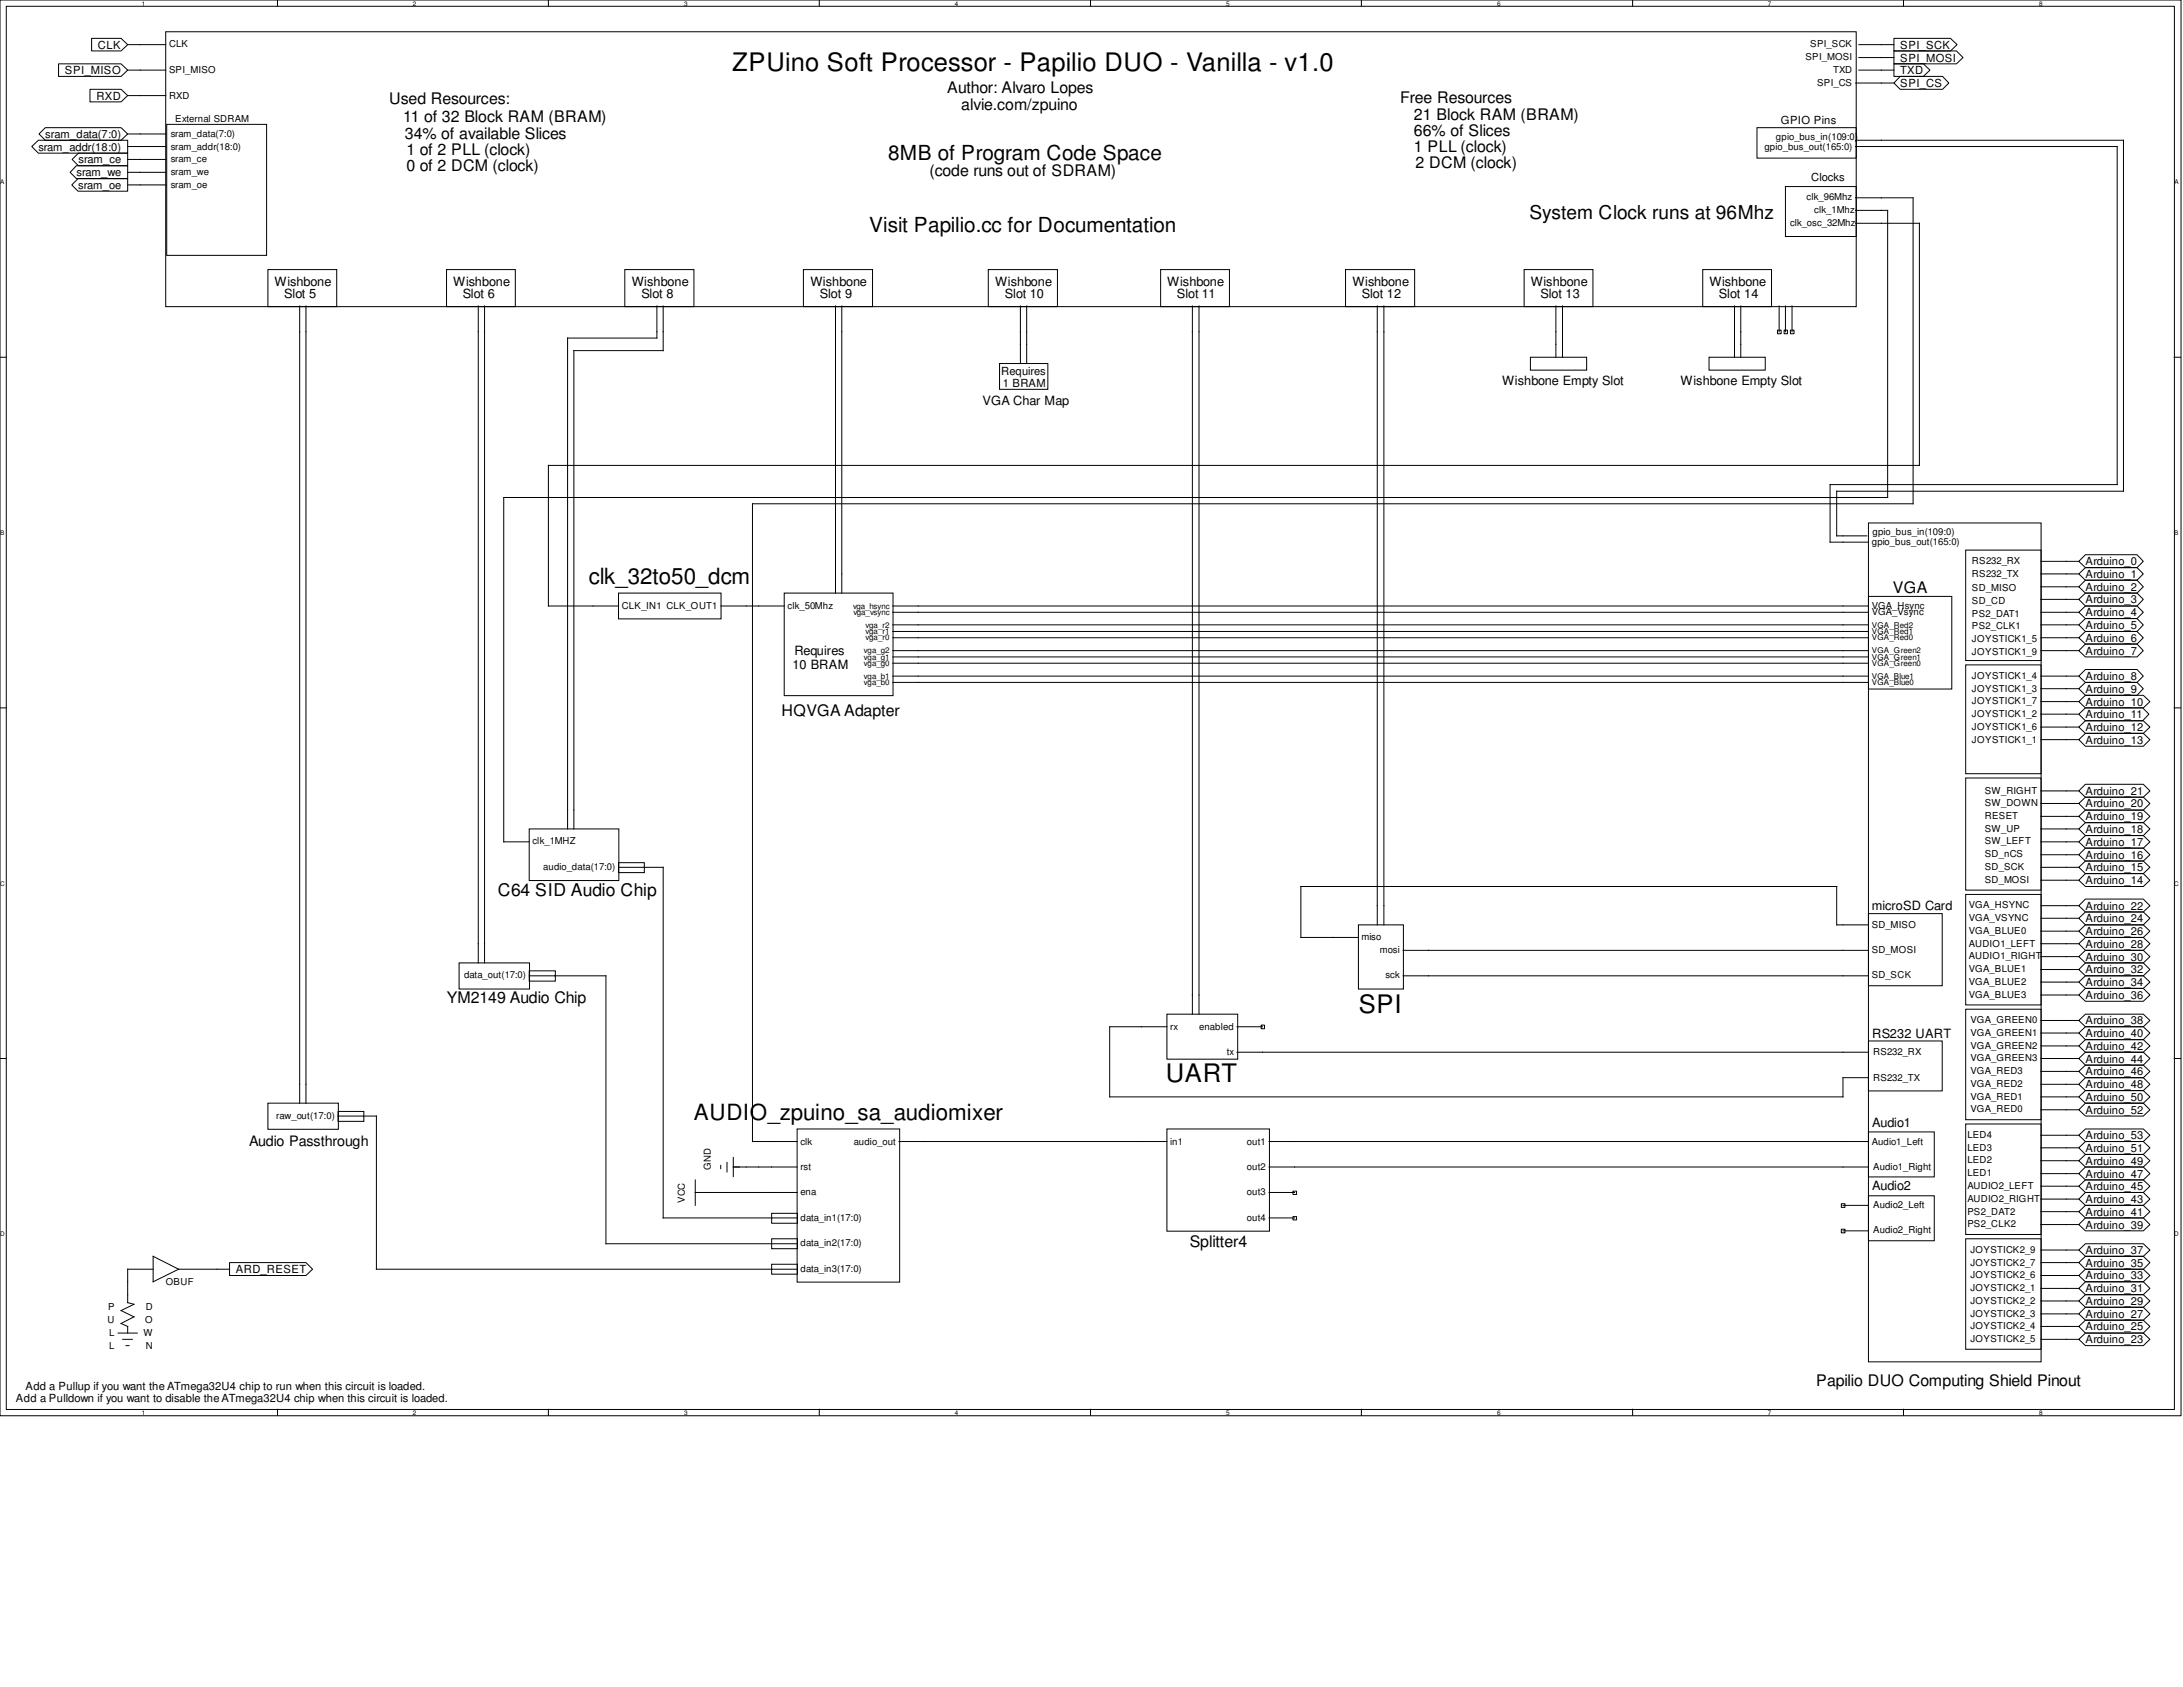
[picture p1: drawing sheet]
<svg xmlns="http://www.w3.org/2000/svg" width="279mm" height="216mm" viewBox="0 0 279 216" stroke-linecap="round" stroke-linejoin="round" font-family="sans-serif">
<defs><g id="words">
<g font-size="3.3">
<text x="93.7" y="9.1">ZPUino Soft Processor - Papilio DUO - Vanilla - v1.0</text>
<text x="173.9" y="129.7">SPI</text>
<text x="149.2" y="138.4">UART</text>
</g>
<g font-size="2.9">
<text x="75.4" y="74.8">clk_32to50_dcm</text>
<text x="88.8" y="143.3">AUDIO_zpuino_sa_audiomixer</text>
</g>
<g font-size="2.7">
<text x="113.7" y="20.5">8MB of Program Code Space</text>
<text x="111.3" y="29.7">Visit Papilio.cc for Documentation</text>
</g>
<text font-size="2.4" x="195.7" y="28">System Clock runs at 96Mhz</text>
<text font-size="2.2" x="63.7" y="114.6">C64 SID Audio Chip</text>
<g font-size="2">
<text x="121.2" y="11.9">Author: Alvaro Lopes</text>
<text x="49.8" y="13.3">Used Resources:</text>
<text x="51.6" y="15.6">11 of 32 Block RAM (BRAM)</text>
<text x="51.8" y="17.8">34% of available Slices</text>
<text x="123" y="14.1">alvie.com/zpuino</text>
<text x="179.2" y="13.1">Free Resources</text>
<text x="181" y="15.4">21 Block RAM (BRAM)</text>
<text x="181" y="17.4">66% of Slices</text>
<text x="52" y="21.9">0 of 2 DCM (clock)</text>
<text x="52" y="19.9">1 of 2 PLL (clock)</text>
<text x="119" y="22.5">(code runs out of SDRAM)</text>
<text x="181" y="19.4">1 PLL (clock)</text>
<text x="181.2" y="21.5">2 DCM (clock)</text>
<text x="242.3" y="75.9">VGA</text>
<text x="100" y="91.7">HQVGA Adapter</text>
<text x="57.2" y="128.4">YM2149 Audio Chip</text>
<text x="152.3" y="159.6">Splitter4</text>
<text x="232.5" y="177.4">Papilio DUO Computing Shield Pinout</text>
</g>
<text font-size="1.8" x="31.9" y="146.7">Audio Passthrough</text>
<g font-size="1.6">
<text x="35.1" y="36.7">Wishbone</text>
<text x="36.4" y="38.1">Slot 5</text>
<text x="58" y="36.7">Wishbone</text>
<text x="59.2" y="38.1">Slot 6</text>
<text x="80.9" y="36.7">Wishbone</text>
<text x="82.1" y="38.1">Slot 8</text>
<text x="103.7" y="36.7">Wishbone</text>
<text x="104.9" y="38.1">Slot 9</text>
<text x="127.4" y="36.7">Wishbone</text>
<text x="128.6" y="38.1">Slot 10</text>
<text x="149.4" y="36.7">Wishbone</text>
<text x="150.6" y="38.1">Slot 11</text>
<text x="173.1" y="36.7">Wishbone</text>
<text x="174.3" y="38.1">Slot 12</text>
<text x="195.9" y="36.7">Wishbone</text>
<text x="197.1" y="38.1">Slot 13</text>
<text x="218.8" y="36.7">Wishbone</text>
<text x="220" y="38.1">Slot 14</text>
<text x="125.7" y="51.8">VGA Char Map</text>
<text x="192.3" y="49.3">Wishbone Empty Slot</text>
<text x="215.1" y="49.3">Wishbone Empty Slot</text>
<text x="101.7" y="83.8">Requires</text>
<text x="101.4" y="85.6">10 BRAM</text>
<text x="239.6" y="116.5">microSD Card</text>
<text x="239.6" y="132.8">RS232 UART</text>
<text x="239.6" y="144.2">Audio1</text>
<text x="239.6" y="152.4">Audio2</text>
</g>
<g font-size="1.4">
<text x="8.3" y="9.5">SPI_MISO</text>
<text x="12.5" y="6.2">CLK</text>
<text x="243.2" y="11.1">SPI_CS</text>
<text x="243.2" y="9.5">TXD</text>
<text x="243.2" y="7.9">SPI_MOSI</text>
<text x="243.2" y="6.2">SPI_SCK</text>
<text x="5.8" y="17.7">sram_data(7:0)</text>
<text x="12.4" y="12.7">RXD</text>
<text x="227.9" y="15.8">GPIO Pins</text>
<text x="4.9" y="19.3">sram_addr(18:0)</text>
<text x="9.8" y="22.6">sram_we</text>
<text x="10" y="20.9">sram_ce</text>
<text x="231.8" y="23.2">Clocks</text>
<text x="10" y="24.2">sram_oe</text>
<text x="128.1" y="48">Requires</text>
<text x="128.4" y="49.5">1 BRAM</text>
<text x="266.9" y="72.3">Arduino_0</text>
<text x="266.9" y="74">Arduino_1</text>
<text x="266.9" y="75.6">Arduino_2</text>
<text x="266.9" y="77.2">Arduino_3</text>
<text x="266.9" y="78.9">Arduino_4</text>
<text x="266.9" y="80.5">Arduino_5</text>
<text x="266.9" y="82.1">Arduino_6</text>
<text x="266.9" y="83.8">Arduino_7</text>
<text x="266.9" y="87">Arduino_8</text>
<text x="266.9" y="88.6">Arduino_9</text>
<text x="266.9" y="90.3">Arduino_10</text>
<text x="266.9" y="91.9">Arduino_11</text>
<text x="266.9" y="93.6">Arduino_12</text>
<text x="266.9" y="95.2">Arduino_13</text>
<text x="266.9" y="101.7">Arduino_21</text>
<text x="266.9" y="103.3">Arduino_20</text>
<text x="266.9" y="105">Arduino_19</text>
<text x="266.9" y="106.6">Arduino_18</text>
<text x="266.9" y="108.2">Arduino_17</text>
<text x="266.9" y="109.9">Arduino_16</text>
<text x="266.9" y="111.5">Arduino_15</text>
<text x="266.9" y="113.2">Arduino_14</text>
<text x="266.9" y="116.4">Arduino_22</text>
<text x="266.9" y="118">Arduino_24</text>
<text x="266.9" y="119.7">Arduino_26</text>
<text x="266.9" y="121.3">Arduino_28</text>
<text x="266.9" y="122.9">Arduino_30</text>
<text x="266.9" y="124.6">Arduino_32</text>
<text x="266.9" y="126.2">Arduino_34</text>
<text x="266.9" y="127.8">Arduino_36</text>
<text x="266.9" y="131.1">Arduino_38</text>
<text x="266.9" y="132.7">Arduino_40</text>
<text x="266.9" y="134.4">Arduino_42</text>
<text x="266.9" y="136">Arduino_44</text>
<text x="266.9" y="137.6">Arduino_46</text>
<text x="266.9" y="139.3">Arduino_48</text>
<text x="266.9" y="140.9">Arduino_50</text>
<text x="266.9" y="142.5">Arduino_52</text>
<text x="266.9" y="145.8">Arduino_53</text>
<text x="266.9" y="147.4">Arduino_51</text>
<text x="266.9" y="149.1">Arduino_49</text>
<text x="266.9" y="150.7">Arduino_47</text>
<text x="266.9" y="152.3">Arduino_45</text>
<text x="266.9" y="154">Arduino_43</text>
<text x="266.9" y="155.6">Arduino_41</text>
<text x="266.9" y="157.2">Arduino_39</text>
<text x="266.9" y="160.5">Arduino_37</text>
<text x="30.2" y="162.9">ARD_RESET</text>
<text x="266.9" y="162.1">Arduino_35</text>
<text x="266.9" y="163.7">Arduino_33</text>
<text x="266.9" y="165.4">Arduino_31</text>
<text x="266.9" y="167">Arduino_29</text>
<text x="266.9" y="168.7">Arduino_27</text>
<text x="266.9" y="170.3">Arduino_25</text>
<text x="266.9" y="171.9">Arduino_23</text>
</g>
<g font-size="1.4" fill="#010101">
<text x="2" y="179.5">Add a Pulldown if you want to disable the ATmega32U4 chip when this circuit is loaded.</text>
<text x="3.3" y="177.8">Add a Pullup if you want the ATmega32U4 chip to run when this circuit is loaded.</text>
</g>
<g font-size="1.2">
<text x="21.6" y="6.1">CLK</text>
<text x="21.6" y="9.4">SPI_MISO</text>
<text x="231.1" y="7.7">SPI_MOSI</text>
<text x="231.7" y="6.1">SPI_SCK</text>
<text x="232.6" y="11">SPI_CS</text>
<text x="234.6" y="9.4">TXD</text>
<text x="21.6" y="12.6">RXD</text>
<text x="21.8" y="17.5">sram_data(7:0)</text>
<text x="22.4" y="15.7">External SDRAM</text>
<text x="227.3" y="17.9">gpio_bus_in(109:0)</text>
<text x="21.8" y="20.7">sram_ce</text>
<text x="21.8" y="22.4">sram_we</text>
<text x="21.8" y="19.1">sram_addr(18:0)</text>
<text x="225.8" y="19.1">gpio_bus_out(165:0)</text>
<text x="21.8" y="24">sram_oe</text>
<text x="229.1" y="28.9">clk_osc_32Mhz</text>
<text x="231.2" y="25.7">clk_96Mhz</text>
<text x="232.2" y="27.3">clk_1Mhz</text>
<text x="239.6" y="69.7">gpio_bus_out(165:0)</text>
<text x="239.6" y="68.5">gpio_bus_in(109:0)</text>
<text x="79.6" y="77.9">CLK_IN1 CLK_OUT1</text>
<text x="100.8" y="77.9">clk_50Mhz</text>
<text x="239.6" y="77.9">VGA_Hsync</text>
<text x="252.4" y="72.2">RS232_RX</text>
<text x="252.4" y="73.8">RS232_TX</text>
<text x="252.4" y="75.6">SD_MISO</text>
<text x="252.4" y="77.3">SD_CD</text>
<text x="239.6" y="78.7">VGA_Vsync</text>
<text x="252.4" y="80.6">PS2_CLK1</text>
<text x="252.4" y="82.2">JOYSTICK1_5</text>
<text x="252.4" y="83.8">JOYSTICK1_9</text>
<text x="252.4" y="78.9">PS2_DAT1</text>
<text x="252.4" y="88.5">JOYSTICK1_3</text>
<text x="252.4" y="86.9">JOYSTICK1_4</text>
<text x="252.4" y="95">JOYSTICK1_1</text>
<text x="252.4" y="93.4">JOYSTICK1_6</text>
<text x="252.4" y="91.8">JOYSTICK1_2</text>
<text x="252.4" y="90.1">JOYSTICK1_7</text>
<text x="254" y="101.6">SW_RIGHT</text>
<text x="254" y="103.2">SW_DOWN</text>
<text x="254" y="104.8">RESET</text>
<text x="254" y="106.5">SW_UP</text>
<text x="68.2" y="108.1">clk_1MHZ</text>
<text x="69.5" y="111.4">audio_data(17:0)</text>
<text x="254" y="108.1">SW_LEFT</text>
<text x="254" y="109.7">SD_nCS</text>
<text x="254" y="111.4">SD_SCK</text>
<text x="254" y="113">SD_MOSI</text>
<text x="239.6" y="118.7">SD_MISO</text>
<text x="252" y="116.2">VGA_HSYNC</text>
<text x="252" y="117.9">VGA_VSYNC</text>
<text x="252" y="119.5">VGA_BLUE0</text>
<text x="59.4" y="125.2">data_out(17:0)</text>
<text x="174.2" y="120.4">miso</text>
<text x="176.6" y="122">mosi</text>
<text x="177.3" y="125.2">sck</text>
<text x="239.6" y="122">SD_MOSI</text>
<text x="239.6" y="125.2">SD_SCK</text>
<text x="252" y="121.2">AUDIO1_LEFT</text>
<text x="252" y="122.8">AUDIO1_RIGHT</text>
<text x="252" y="124.4">VGA_BLUE1</text>
<text x="149.8" y="131.8">rx</text>
<text x="153.5" y="131.8">enabled</text>
<text x="252" y="126.1">VGA_BLUE2</text>
<text x="252" y="127.7">VGA_BLUE3</text>
<text x="252.2" y="130.9">VGA_GREEN0</text>
<text x="157" y="135">tx</text>
<text x="239.7" y="135">RS232_RX</text>
<text x="252.2" y="137.5">VGA_RED3</text>
<text x="252.2" y="135.8">VGA_GREEN3</text>
<text x="252.2" y="134.2">VGA_GREEN2</text>
<text x="252.2" y="132.6">VGA_GREEN1</text>
<text x="35.3" y="143.2">raw_out(17:0)</text>
<text x="239.7" y="138.3">RS232_TX</text>
<text x="252.2" y="142.4">VGA_RED0</text>
<text x="252.2" y="140.8">VGA_RED1</text>
<text x="252.2" y="139.1">VGA_RED2</text>
<text x="91" y="149.8" transform="rotate(-90 91 149.8)">GND</text>
<text x="102.4" y="146.5">clk</text>
<text x="102.4" y="149.7">rst</text>
<text x="109.3" y="146.5">audio_out</text>
<text x="149.8" y="146.5">in1</text>
<text x="159.6" y="146.5">out1</text>
<text x="159.6" y="149.7">out2</text>
<text x="239.6" y="146.5">Audio1_Left</text>
<text x="239.7" y="149.7">Audio1_Right</text>
<text x="251.8" y="145.6">LED4</text>
<text x="251.8" y="147.3">LED3</text>
<text x="251.8" y="148.9">LED2</text>
<text x="87.7" y="154" transform="rotate(-90 87.7 154)">VCC</text>
<text x="102.4" y="153">ena</text>
<text x="159.6" y="153">out3</text>
<text x="239.7" y="154.6">Audio2_Left</text>
<text x="251.8" y="150.5">LED1</text>
<text x="251.8" y="152.2">AUDIO2_LEFT</text>
<text x="251.8" y="153.8">AUDIO2_RIGHT</text>
<text x="251.8" y="155.4">PS2_DAT2</text>
<text x="102.4" y="156.3">data_in1(17:0)</text>
<text x="102.4" y="159.5">data_in2(17:0)</text>
<text x="159.6" y="156.3">out4</text>
<text x="239.7" y="157.9">Audio2_Right</text>
<text x="251.8" y="157.1">PS2_CLK2</text>
<text x="252.2" y="160.3">JOYSTICK2_9</text>
<text x="252.2" y="162">JOYSTICK2_7</text>
<text x="13.8" y="167.7">P</text>
<text x="18.7" y="167.7">D</text>
<text x="21.2" y="164.4">OBUF</text>
<text x="102.4" y="162.8">data_in3(17:0)</text>
<text x="252.2" y="163.6">JOYSTICK2_6</text>
<text x="252.2" y="165.2">JOYSTICK2_1</text>
<text x="252.2" y="166.9">JOYSTICK2_2</text>
<text x="13.8" y="169.3">U</text>
<text x="14" y="172.6">L</text>
<text x="14" y="170.9">L</text>
<text x="18.4" y="170.9">W</text>
<text x="18.6" y="169.3">O</text>
<text x="18.7" y="172.6">N</text>
<text x="252.2" y="168.5">JOYSTICK2_3</text>
<text x="252.2" y="170.1">JOYSTICK2_4</text>
<text x="252.2" y="171.7">JOYSTICK2_5</text>
</g>
<g font-size="1">
<text x="109.2" y="77.9">vga_hsync</text>
<text x="109.2" y="78.7">vga_vsync</text>
<text x="110.6" y="83.6">vga_g2</text>
<text x="110.8" y="80.3">vga_r2</text>
<text x="110.8" y="81.2">vga_r1</text>
<text x="110.8" y="82">vga_r0</text>
<text x="239.6" y="80.3">VGA_Red2</text>
<text x="239.6" y="81.2">VGA_Red1</text>
<text x="239.6" y="82">VGA_Red0</text>
<text x="239.6" y="83.6">VGA_Green2</text>
<text x="110.6" y="84.4">vga_g1</text>
<text x="110.6" y="85.3">vga_g0</text>
<text x="110.6" y="86.9">vga_b1</text>
<text x="110.6" y="87.7">vga_b0</text>
<text x="239.6" y="84.4">VGA_Green1</text>
<text x="239.6" y="85.3">VGA_Green0</text>
<text x="239.6" y="86.9">VGA_Blue1</text>
<text x="239.6" y="87.7">VGA_Blue0</text>
</g>
<g font-size=".8">
<text x="18.2" y=".7">1</text>
<text x="52.8" y=".7">2</text>
<text x="87.5" y=".7">3</text>
<text x="122.2" y=".7">4</text>
<text x="156.9" y=".7">5</text>
<text x="191.6" y=".7">6</text>
<text x="226.3" y=".7">7</text>
<text x="261" y=".7">8</text>
<text x="0" y="23.6">A</text>
<text x="278.3" y="23.6">A</text>
<text x="0" y="68.5">B</text>
<text x="278.3" y="68.5">B</text>
<text x="0" y="113.4">C</text>
<text x="278.3" y="113.4">C</text>
<text x="0" y="158.2">D</text>
<text x="278.3" y="158.2">D</text>
<text x="18.2" y="181.1">1</text>
<text x="52.8" y="181.1">2</text>
<text x="87.5" y="181.1">3</text>
<text x="122.2" y="181.1">4</text>
<text x="156.9" y="181.1">5</text>
<text x="191.6" y="181.1">6</text>
<text x="226.3" y="181.1">7</text>
<text x="261" y="181.1">8</text>
</g>
</g></defs>
<g fill="none" stroke="#000" stroke-width=".13">
<path d="M0 0h279.1v181.2h-279.1zM.8 .8h277.5v179.6h-277.5zM4.1 18.8l.8-.9h11.4v1.7h-11.4zM5.8 16.3h9.7l.8 .8-.8 .8h-9.7l-.8-.8zM7.5 8.2h8l.8 .8-.8 .8h-8zM10 19.6h6.3v1.6h-6.3l-.8-.8zM11.5 11.4h4l.8 .8-.8 .8h-4zM11.7 4.9h3.8l.8 .8-.8 .8h-3.8zM16.3 12.2h4.9M16.3 9h4.9M16.3 5.7h4.9M16.3 18.8h4.9"/>
<path d="M16.3 17.1h4.9M21.2 4.1h216.4v35.1h-216.4zM21.3 15.9h12.8v16.8h-12.8zM35.5 0v.8M70.2 0v.8M104.9 0v.8M139.6 0v.8M174.2 0v.8M209 0v.8M224.9 16.3h12.7v3.9h-12.7zM237.5 10.6h4.9M237.5 18.8h33.5v43.2h-36.8v7.4h4.9"/>
<path d="M237.5 17.9h34.3v45h-36.7v5.7h3.8M237.9 9h4.5M237.9 5.7h4.5M237.9 7.4h4.5M242.4 8.2h3.8l.8 .8-.8 .8h-3.8zM242.4 6.5h8l.8 .9-.8 .8h-8zM242.4 4.9h7.2l.9 .8-.9 .8h-7.2zM243.2 9.8h5.4l.8 .8-.8 .8h-5.4l-.8-.8zM243.6 0v.8M9.2 23.7l.8-.8h6.3v1.6h-6.3zM9.8 21.2h6.5v1.7h-6.5l-.8-.8zM16.3 20.4h4.9"/>
<path d="M16.3 22.1h4.9M16.3 23.7h4.9M34.3 34.5h8.8v4.7h-8.8zM38.4 39.2v102M39.2 39.2v102M57.1 34.5h8.9v4.7h-8.9zM61.2 39.2v84M62 39.2v84M80 34.5h8.8v4.7h-8.8zM84.1 39.2v4.1h-11.5v62.8M84.9 39.2v5.7h-11.5v61.2M102.8 34.5h8.9v4.7h-8.9z"/>
<path d="M106.9 39.2v36.7M107.7 39.2v36.7M126.5 34.5h8.8v4.7h-8.8zM130.6 39.2v7.3M131.4 39.2v7.3M148.5 34.5h8.9v4.7h-8.9zM152.6 39.2v90.6M153.5 39.2v90.6M172.2 34.5h8.9v4.7h-8.9zM176.3 39.2v79.2M177.1 39.2v79.2M195.1 34.5h8.8v4.7h-8.8z"/>
<path d="M199.1 39.2v6.5M200 39.2v6.5M217.9 34.5h8.8v4.7h-8.8zM222 39.2v6.5M222.8 39.2v6.5M227.7 39.2v3.3M228.5 23.9h9.1v6.4h-9.1zM228.5 39.2v3.3M229.4 39.2v3.3M237.5 28.6h8.2v31h-175.5v18h9M237.5 26.9h4.1v36.8h-177.1v44h3.2M237.5 25.3h7.4v39.2h-148.6v81.6h5.7"/>
<path d="M0 45.7h.8M127.9 46.5h6.2v3.3h-6.2zM195.9 45.7h7.2v1.7h-7.2zM218.7 45.7h7.2v1.7h-7.2zM227.5 42.2h.5v.5h-.5zM228.3 42.2h.5v.5h-.5zM229.2 42.2h.4v.5h-.4zM278.3 45.7h.8M79.2 75.9h13.1v3.3h-13.1zM92.2 77.6h8.2M100.4 75.9h13.9v13.1h-13.9zM114.3 78.4h124.8"/>
<path d="M114.3 80h124.8M114.3 77.6h124.8M239.1 66.9h22.1v107.4h-22.1zM239.1 76.3h10.7v11.9h-10.7zM251.6 70.4h9.6v14.1h-9.6zM261.2 71.8h4.9M261.2 73.4h4.9M261.2 75.1h4.9M261.2 76.7h4.9M261.2 78.4h4.9M261.2 80h4.9M266.1 73.4l.8-.8h6.6l.8 .8-.8 .9h-6.6z"/>
<path d="M266.1 76.7l.8-.8h6.6l.8 .8-.8 .9h-6.6zM266.1 78.4l.8-.8h6.6l.8 .8-.8 .8h-6.6zM266.1 80l.8-.8h6.6l.8 .8-.8 .8h-6.6zM266.9 71h6.6l.8 .8-.8 .8h-6.6l-.8-.8zM266.9 74.3h6.6l.8 .8-.8 .8h-6.6l-.8-.8zM0 90.6h.8M114.3 81.6h124.8M114.3 83.3h124.8M114.3 86.5h124.8M114.3 80.8h124.8M114.3 84.1h124.8M114.3 84.9h124.8"/>
<path d="M114.3 87.3h124.8M251.6 85.1h9.6v13.9h-9.6zM251.6 99.6h9.6v14.3h-9.6zM261.2 81.6h4.9M261.2 83.3h4.9M261.2 86.5h4.9M261.2 88.1h4.9M261.2 89.8h4.9M261.2 91.4h4.9M261.2 93h4.9M261.2 94.7h4.9M266.1 81.6l.8-.8h6.6l.8 .8-.8 .8h-6.6z"/>
<path d="M266.1 88.1l.8-.8h6.6l.8 .8-.8 .9h-6.6zM266.1 89.8l.8-.8h7.4l.9 .8-.9 .8h-7.4zM266.1 91.4l.8-.8h7.3l.8 .8-.8 .8h-7.3zM266.1 93l.8-.8h7.4l.9 .8-.9 .9h-7.4zM266.1 94.7l.8-.8h7.4l.9 .8-.9 .8h-7.4zM266.9 82.4h6.6l.8 .9-.8 .8h-6.6l-.8-.8zM266.9 85.7h6.6l.8 .8-.8 .8h-6.6l-.8-.8zM278.3 90.6h.8M67.7 106.1h11.5v6.6h-11.5zM79.2 110.4h3.3v1.3h-3.3zM79.2 111h5.7v44.9h17.1M173.9 118.4h5.7v8.2h-5.7z"/>
<path d="M239.1 116.9h9.5v9.3h-9.5zM239.1 118.4h-4v-4.9h-68.6v6.5h7.4M251.6 114.5h9.6v14.1h-9.6zM261.2 101.2h4.9M261.2 102.8h4.9M261.2 104.5h4.9M261.2 106.1h4.9M261.2 107.7h4.9M261.2 109.4h4.9M261.2 111h4.9M261.2 112.6h4.9M261.2 115.9h4.9"/>
<path d="M261.2 117.5h4.9M261.2 119.2h4.9M266.1 102.8l.8-.8h7.4l.9 .8-.9 .9h-7.4zM266.1 104.5l.8-.8h7.4l.9 .8-.9 .8h-7.4zM266.1 106.1l.8-.8h7.4l.9 .8-.9 .8h-7.4zM266.1 107.7l.8-.8h7.4l.9 .8-.9 .8h-7.4zM266.1 111l.8-.8h7.4l.9 .8-.9 .8h-7.4zM266.1 117.5l.8-.8h7.4l.9 .8-.9 .9h-7.4zM266.1 119.2l.8-.8h7.4l.9 .8-.9 .8h-7.4zM266.9 100.4h7.4l.9 .8-.9 .8h-7.4l-.8-.8zM266.9 108.5h7.4l.9 .9-.9 .8h-7.4l-.8-.8zM266.9 111.8h7.4l.9 .8-.9 .9h-7.4l-.8-.9z"/>
<path d="M266.9 115.1h7.4l.9 .8-.9 .8h-7.4l-.8-.8zM0 135.5h.8M58.8 123.2h9v3.4h-9zM67.7 124.2h3.4v1.4h-3.4zM67.7 124.9h9.9v34.3h24.4M149.4 129.8h9v5.8h-9zM149.4 131.4h-7.4v9h93.9v-2.5h3.2M158.3 131.4h3.3M158.3 134.7h80.8M161.4 131.2h.4v.5h-.4zM179.6 121.6h59.5M179.6 124.9h59.5"/>
<path d="M239.1 133.2h9.5v6.4h-9.5zM251.6 129.2h9.6v14.1h-9.6zM261.2 135.5h4.9M261.2 120.8h4.9M261.2 122.4h4.9M261.2 124.1h4.9M261.2 125.7h4.9M261.2 127.3h4.9M261.2 130.6h4.9M261.2 132.2h4.9M261.2 133.9h4.9M261.2 137.1h4.9"/>
<path d="M261.2 138.8h4.9M266.1 120.8l.8-.8h7.4l.9 .8-.9 .8h-7.4zM266.1 122.4l.8-.8h7.4l.9 .8-.9 .8h-7.4zM266.1 125.7l.8-.8h7.4l.9 .8-.9 .8h-7.4zM266.1 130.6l.8-.8h7.4l.9 .8-.9 .8h-7.4zM266.1 132.2l.8-.8h7.4l.9 .8-.9 .9h-7.4zM266.1 133.9l.8-.8h7.4l.9 .8-.9 .8h-7.4zM266.1 135.5l.8-.8h7.4l.9 .8-.9 .8h-7.4zM266.1 137.1l.8-.8h7.4l.9 .8-.9 .8h-7.4zM266.9 123.2h7.4l.9 .9-.9 .8h-7.4l-.8-.8zM266.9 126.5h7.4l.9 .8-.9 .8h-7.4l-.8-.8zM266.9 137.9h7.4l.9 .9-.9 .8h-7.4l-.8-.8z"/>
<path d="M278.3 135.5h.8M34.3 141.2h9v3.3h-9zM43.3 142.2h3.3v1.3h-3.3zM43.3 142.8h4.9v19.6h53.8M89 152.6h13M89 151v3.3M92.2 149.1v.5M93 148.8v1.2M93.9 149.4h8.1M93.9 148.1v2.5M98.8 155.3h3.3v1.2h-3.3zM98.8 158.5h3.3v1.3h-3.3z"/>
<path d="M102 144.5h13.1v19.6h-13.1zM115.1 146.1h34.3M149.4 144.5h13.1v13.1h-13.1zM162.4 146.1h76.7M162.4 149.4h76.7M162.4 155.9h3.3M162.4 152.6h3.3M165.5 152.4h.4v.5h-.4zM165.5 155.7h.4v.4h-.4zM235.7 157.3h.4v.5h-.4zM235.7 154.1h.4v.4h-.4zM235.9 157.5h3.2"/>
<path d="M235.9 154.3h3.2M239.1 144.9h8.5v5.7h-8.5zM239.1 153h8.5v5.8h-8.5zM251.6 158.5h9.6v14.2h-9.6zM251.6 143.8h9.6v14.2h-9.6zM261.2 140.4h4.9M261.2 142h4.9M261.2 145.3h4.9M261.2 146.9h4.9M261.2 148.5h4.9M261.2 150.2h4.9M261.2 151.8h4.9"/>
<path d="M261.2 153.5h4.9M261.2 155.1h4.9M261.2 156.7h4.9M261.2 160h4.9M266.1 140.4l.8-.8h7.4l.9 .8-.9 .8h-7.4zM266.1 145.3l.8-.8h7.4l.9 .8-.9 .8h-7.4zM266.1 146.9l.8-.8h7.4l.9 .8-.9 .8h-7.4zM266.1 148.5l.8-.8h7.4l.9 .8-.9 .9h-7.4zM266.1 151.8l.8-.8h7.4l.9 .8-.9 .8h-7.4zM266.1 155.1l.8-.8h7.4l.9 .8-.9 .8h-7.4zM266.1 160l.8-.8h7.4l.9 .8-.9 .8h-7.4zM266.9 141.2h7.4l.9 .8-.9 .8h-7.4l-.8-.8z"/>
<path d="M266.9 149.4h7.4l.9 .8-.9 .8h-7.4l-.8-.8zM266.9 152.6h7.4l.9 .9-.9 .8h-7.4l-.8-.8zM266.9 155.9h7.4l.9 .8-.9 .8h-7.4l-.8-.8zM15.1 170.6h2.5M15.7 171.4h1.2M16.1 172.2h.4M19.6 162.4h-3.3v4.3l.8 .2-1.6 .8 1.6 .8-1.6 .9 .8 .4v.8M19.6 160.8l3.3 1.6-3.3 1.6zM22.9 162.4h6.5M29.4 161.6h9.8l.8 .8-.8 .8h-9.8zM98.8 161.8h3.3v1.3h-3.3zM261.2 161.6h4.9"/>
<path d="M261.2 163.2h4.9M261.2 164.9h4.9M261.2 166.5h4.9M261.2 168.1h4.9M261.2 169.8h4.9M261.2 171.4h4.9M266.1 161.6l.8-.8h7.4l.9 .8-.9 .8h-7.4zM266.1 163.2l.8-.8h7.4l.9 .8-.9 .8h-7.4zM266.1 166.5l.8-.8h7.4l.9 .8-.9 .8h-7.4zM266.1 169.8l.8-.8h7.4l.9 .8-.9 .8h-7.4zM266.1 171.4l.8-.8h7.4l.9 .8-.9 .8h-7.4zM266.9 164h7.4l.9 .9-.9 .8h-7.4l-.8-.8z"/>
<path d="M266.9 167.3h7.4l.9 .8-.9 .9h-7.4l-.8-.9zM35.5 180.3v.8M70.2 180.3v.8M104.9 180.3v.8M139.6 180.3v.8M174.2 180.3v.8M209 180.3v.8M243.6 180.3v.8"/>
</g>
<use href="#words"/>
</svg>
